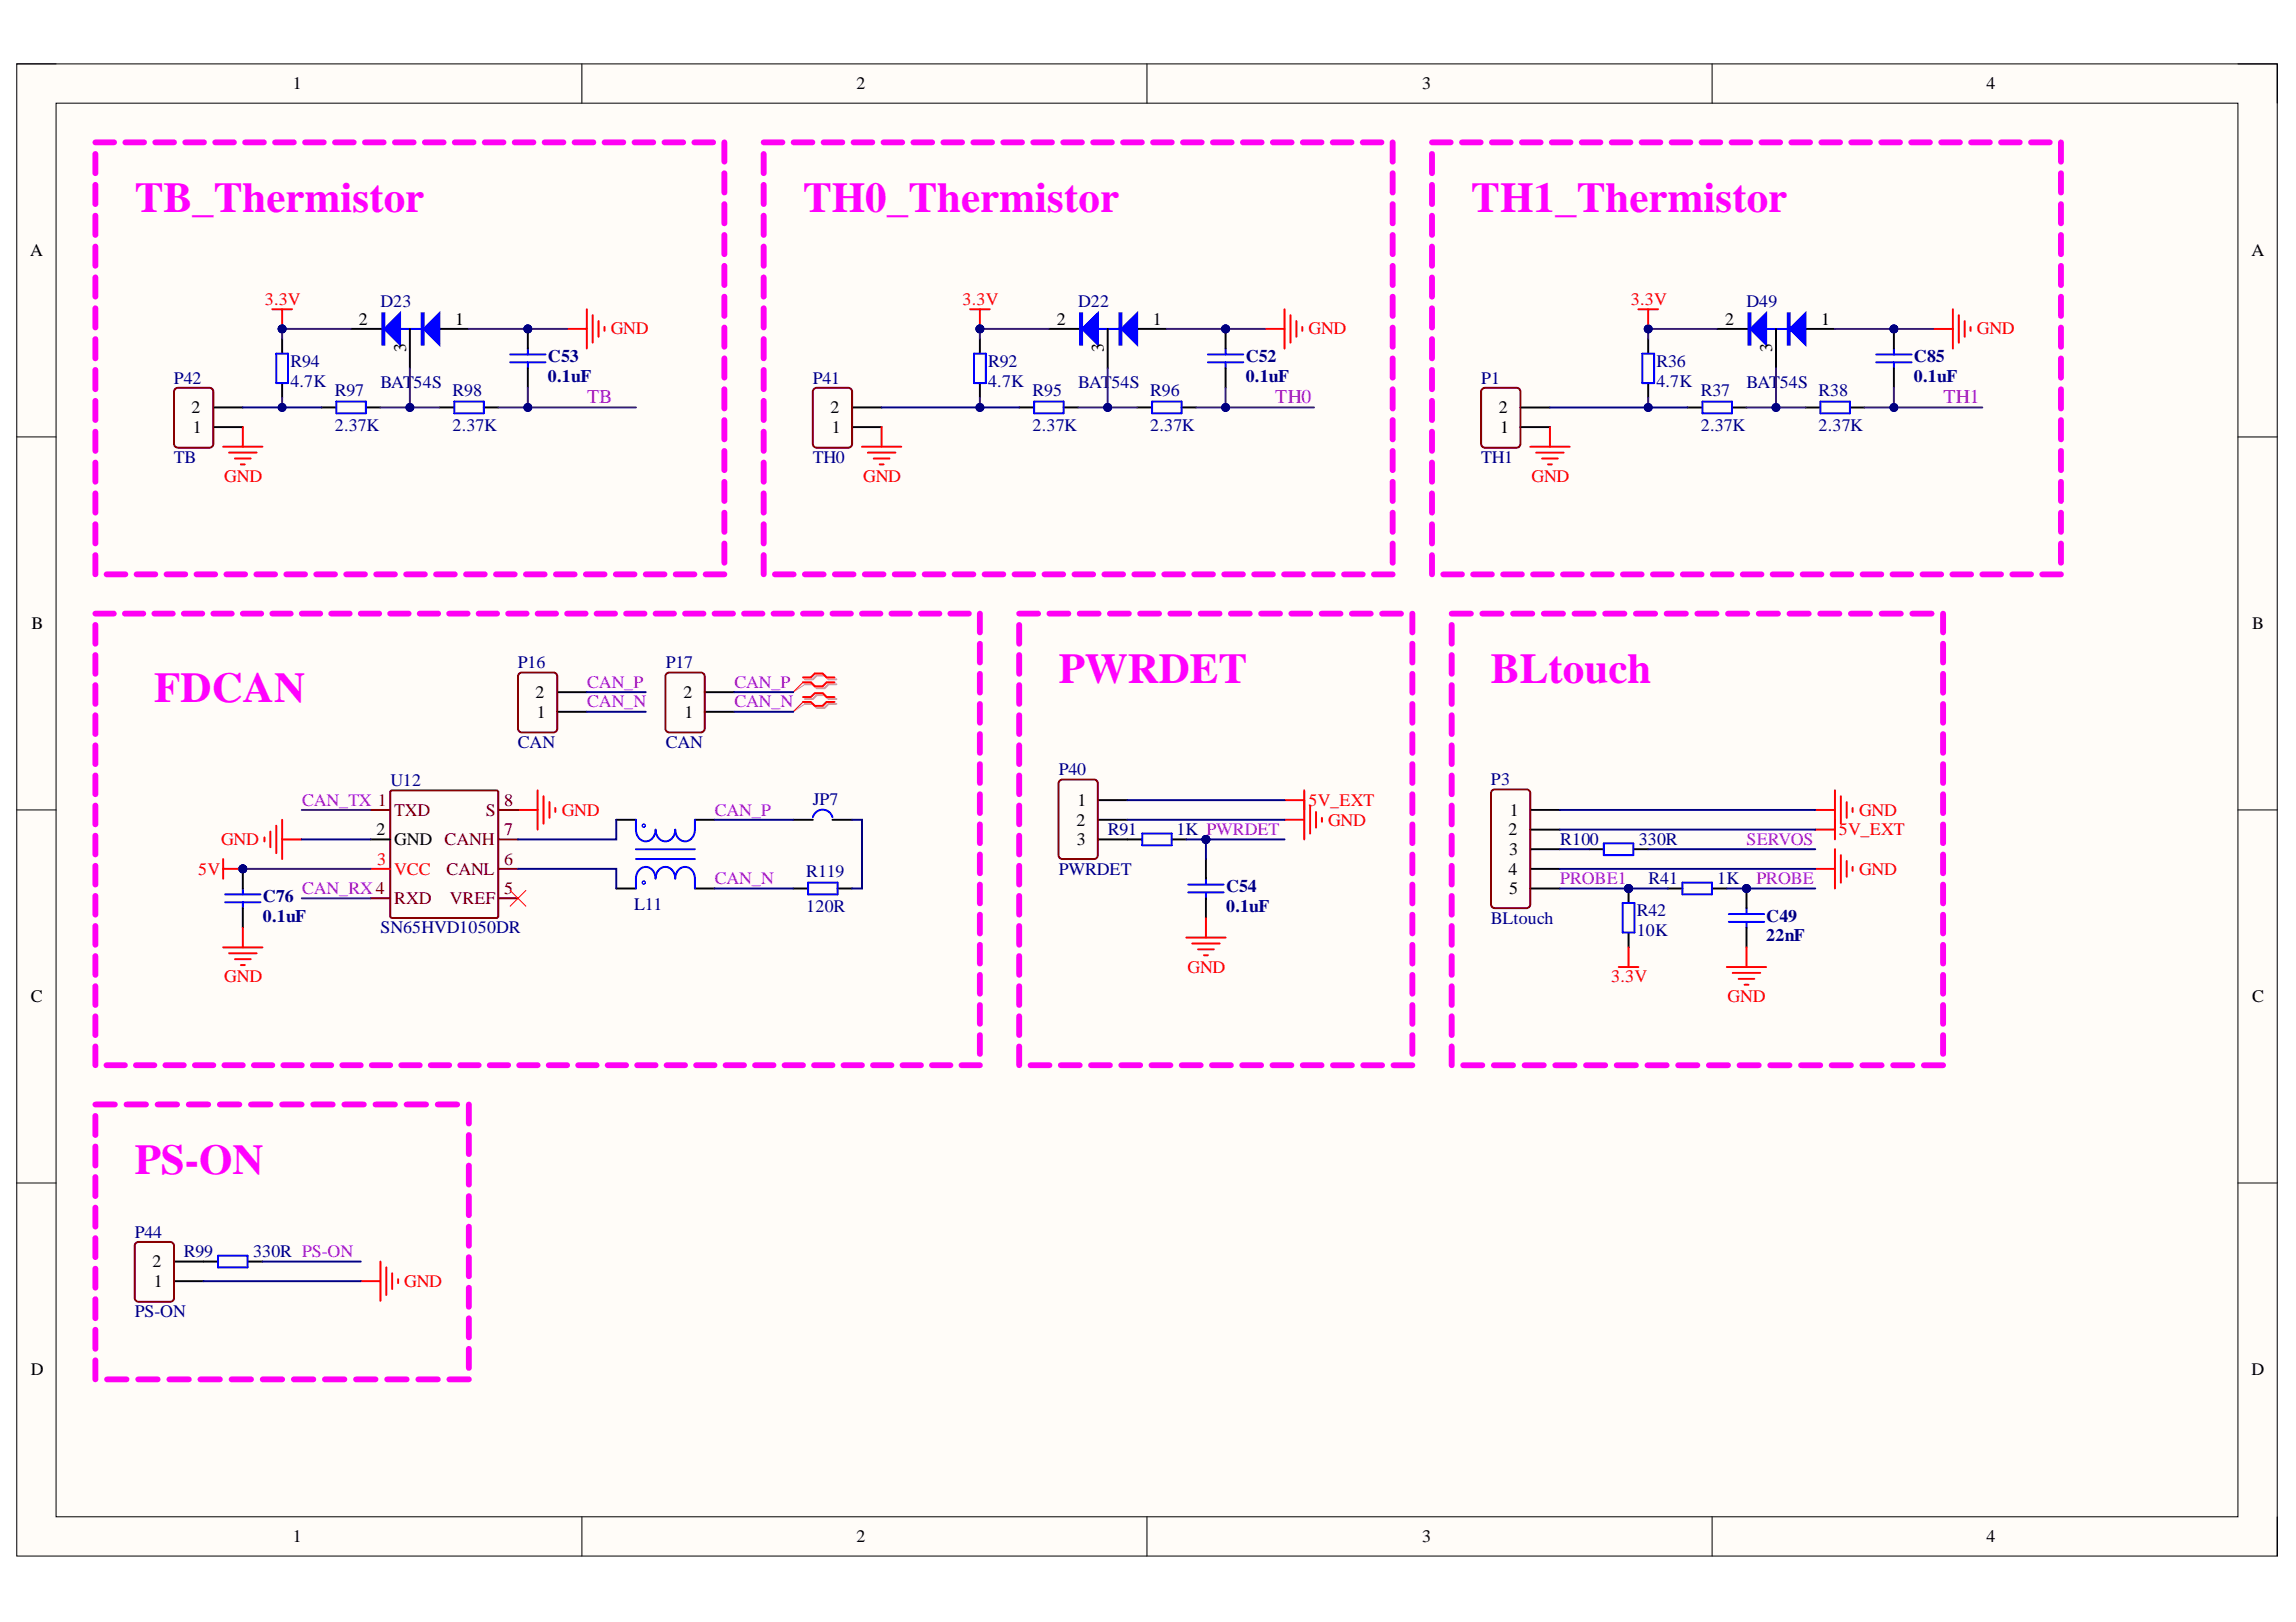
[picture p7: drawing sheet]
<svg xmlns="http://www.w3.org/2000/svg" width="297mm" height="210mm" viewBox="0 0 297 210" stroke-linecap="round" stroke-linejoin="round" font-family="sans-serif">
<defs><g id="words">
<g font-size="5.5" fill="#f0f">
<text x="17.4" y="27.4">TB_Thermistor</text>
<text x="103.9" y="27.4">TH0_Thermistor</text>
<text x="190.3" y="27.4">TH1_Thermistor</text>
<text x="137" y="88.3">PWRDET</text>
<text x="192.9" y="88.3">BLtouch</text>
<text x="20" y="90.9">FDCAN</text>
<text x="17.4" y="151.9">PS-ON</text>
</g>
<g font-size="2.5" fill="#90f">
<text x="76" y="52.2">TB</text>
<text x="165" y="52.2">TH0</text>
<text x="251.4" y="52.2">TH1</text>
</g>
<g font-size="2.3">
<text x="37.9" y="11.6">1</text>
<text x="110.8" y="11.6">2</text>
<text x="184" y="11.6">3</text>
<text x="257" y="11.6">4</text>
<text x="3.9" y="33.1">A</text>
<text x="291.3" y="33.1">A</text>
<text x="46.4" y="42">2</text>
<text x="52.5" y="45.6" transform="rotate(-90 52.5 45.6)">3</text>
<text x="58.9" y="42">1</text>
<text x="136.7" y="42">2</text>
<text x="142.8" y="45.6" transform="rotate(-90 142.8 45.6)">3</text>
<text x="149.1" y="42">1</text>
<text x="223.2" y="42">2</text>
<text x="229.3" y="45.6" transform="rotate(-90 229.3 45.6)">3</text>
<text x="235.6" y="42">1</text>
<text x="24.8" y="53.5">2</text>
<text x="107.4" y="53.5">2</text>
<text x="193.9" y="53.5">2</text>
<text x="25" y="56">1</text>
<text x="107.6" y="56">1</text>
<text x="194.1" y="56">1</text>
<text x="4.1" y="81.4">B</text>
<text x="291.4" y="81.4">B</text>
<text x="69.3" y="90.3">2</text>
<text x="69.5" y="92.9">1</text>
<text x="88.4" y="90.3">2</text>
<text x="88.6" y="92.9">1</text>
<text x="139.2" y="106.8">2</text>
<text x="139.4" y="104.3">1</text>
<text x="195.3" y="105.6">1</text>
<text x="48.7" y="108.1">2</text>
<text x="51" y="109.4">GND CANH</text>
<text x="139.3" y="109.4">3</text>
<text x="195.2" y="108.1">2</text>
<text x="195.2" y="113.2">4</text>
<text x="195.3" y="110.6">3</text>
<text x="195.3" y="115.7">5</text>
<text x="4" y="129.7">C</text>
<text x="291.4" y="129.7">C</text>
<text x="19.7" y="164">2</text>
<text x="19.9" y="166.5">1</text>
<text x="4" y="177.9">D</text>
<text x="291.3" y="177.9">D</text>
<text x="37.9" y="199.6">1</text>
<text x="110.8" y="199.6">2</text>
<text x="184" y="199.6">3</text>
<text x="257" y="199.6">4</text>
</g>
<g font-size="2.3" fill="#f00">
<text x="34.3" y="39.5">3.3V</text>
<text x="124.5" y="39.5">3.3V</text>
<text x="211" y="39.5">3.3V</text>
<text x="79" y="43.3">GND</text>
<text x="169.3" y="43.3">GND</text>
<text x="255.7" y="43.3">GND</text>
<text x="29" y="62.4">GND</text>
<text x="111.7" y="62.4">GND</text>
<text x="198.1" y="62.4">GND</text>
<text x="72.7" y="105.6">GND</text>
<text x="169.3" y="104.3">5V_EXT</text>
<text x="171.8" y="106.8">GND</text>
<text x="240.5" y="105.6">GND</text>
<text x="25.6" y="113.2">5V</text>
<text x="28.6" y="109.4">GND</text>
<text x="48.8" y="111.9">3</text>
<text x="51" y="113.2">VCC</text>
<text x="237.9" y="108.1">5V_EXT</text>
<text x="240.5" y="113.2">GND</text>
<text x="153.6" y="125.9">GND</text>
<text x="29" y="127.1">GND</text>
<text x="208.4" y="127.1">3.3V</text>
<text x="223.5" y="129.7">GND</text>
<text x="52.3" y="166.5">GND</text>
</g>
<g font-size="2.3" fill="#000080">
<text x="49.2" y="39.7">D23</text>
<text x="139.5" y="39.7">D22</text>
<text x="226" y="39.7">D49</text>
<text x="37.6" y="47.5">R94</text>
<text x="70.9" y="46.8">C53</text>
<text x="127.8" y="47.5">R92</text>
<text x="161.2" y="46.8">C52</text>
<text x="214.3" y="47.5">R36</text>
<text x="247.6" y="46.8">C85</text>
<text x="22.5" y="49.7">P42</text>
<text x="37.6" y="50">4.7K</text>
<text x="43.3" y="51.2">R97</text>
<text x="49.2" y="50.2">BAT</text>
<text x="53.5" y="50.2">54S</text>
<text x="58.5" y="51.2">R98</text>
<text x="70.9" y="49.4">0.1uF</text>
<text x="105.2" y="49.7">P41</text>
<text x="127.8" y="50">4.7K</text>
<text x="133.6" y="51.2">R95</text>
<text x="139.5" y="50.2">BAT</text>
<text x="143.8" y="50.2">54S</text>
<text x="148.8" y="51.2">R96</text>
<text x="161.2" y="49.4">0.1uF</text>
<text x="191.6" y="49.7">P1</text>
<text x="214.3" y="50">4.7K</text>
<text x="220" y="51.2">R37</text>
<text x="226" y="50.2">BAT</text>
<text x="230.2" y="50.2">54S</text>
<text x="235.3" y="51.2">R38</text>
<text x="247.6" y="49.4">0.1uF</text>
<text x="22.5" y="59.9">TB</text>
<text x="43.3" y="55.8">2.37K</text>
<text x="58.5" y="55.8">2.37K</text>
<text x="105.2" y="59.9">TH0</text>
<text x="133.6" y="55.8">2.37K</text>
<text x="148.8" y="55.8">2.37K</text>
<text x="191.6" y="59.9">TH1</text>
<text x="220" y="55.8">2.37K</text>
<text x="235.3" y="55.8">2.37K</text>
<text x="67" y="86.5">P16</text>
<text x="86.1" y="86.5">P17</text>
<text x="50.5" y="101.8">U12</text>
<text x="67" y="96.8">CAN</text>
<text x="86.1" y="96.8">CAN</text>
<text x="137" y="100.3">P40</text>
<text x="192.9" y="101.6">P3</text>
<text x="105.2" y="104.2">JP7</text>
<text x="104.3" y="113.4">R119</text>
<text x="137" y="113.2">PWRDET</text>
<text x="143.3" y="108.1">R91</text>
<text x="152.2" y="108.1">1K PWRDET</text>
<text x="201.9" y="109.4">R100</text>
<text x="212" y="109.4">330R</text>
<text x="34" y="116.7">C76</text>
<text x="34" y="119.3">0.1uF</text>
<text x="82.1" y="117.7">L11</text>
<text x="104.3" y="118">120R</text>
<text x="158.6" y="115.5">C54</text>
<text x="158.6" y="118">0.1uF</text>
<text x="192.9" y="119.5">BLtouch</text>
<text x="211.7" y="118.6">R42</text>
<text x="213.3" y="114.5">R41</text>
<text x="222.2" y="114.5">1K</text>
<text x="228.5" y="119.3">C49</text>
<text x="49.2" y="120.8">SN65HVD1050DR</text>
<text x="211.7" y="121.1">10K</text>
<text x="228.5" y="121.8">22nF</text>
<text x="17.4" y="160.2">P44</text>
<text x="23.8" y="162.7">R99</text>
<text x="32.7" y="162.7">330R PS-ON</text>
<text x="17.4" y="170.5">PS-ON</text>
</g>
<g font-size="2.3" fill="#90f">
<text x="76" y="89">CAN_P</text>
<text x="95" y="89">CAN_P</text>
<text x="76" y="91.5">CAN_N</text>
<text x="95" y="91.5">CAN_N</text>
<text x="39.1" y="104.3">CAN_TX 1</text>
<text x="92.5" y="105.6">CAN_P</text>
<text x="226" y="109.4">SERVOS</text>
<text x="39.1" y="115.7">CAN_RX4</text>
<text x="92.5" y="114.5">CAN_N</text>
<text x="201.9" y="114.5">PROBE1</text>
<text x="227.2" y="114.5">PROBE</text>
</g>
<g font-size="2.3" fill="#800">
<text x="51" y="105.6">TXD</text>
<text x="62.9" y="105.6">S</text>
<text x="65.2" y="104.3">8</text>
<text x="57.8" y="113.2">CANL</text>
<text x="65.2" y="111.9">6</text>
<text x="65.2" y="108.1">7</text>
<text x="51" y="117">RXD</text>
<text x="58.2" y="117">VREF</text>
<text x="65.2" y="115.7">5</text>
</g>
</g></defs>
<path d="M2.2 8.3h292.4v193.1h-292.4z" fill-rule="evenodd" fill="#fffcf8"/>
<path d="M2.2 8.3h292.4v193.1h-292.4z" fill="none" stroke="#000" stroke-width=".13"/>
<path d="M7.3 13.4h282.2v182.9h-282.2z" fill-rule="evenodd" fill="#fffcf8"/>
<g fill="none" stroke="#000" stroke-width=".13">
<path d="M2.2 8.3h5.1M7.3 13.4h282.2v182.9h-282.2zM75.3 8.3v5M148.4 8.3v5M221.5 8.3v5.1M289.5 8.3h5.1v5.1M2.2 56.5h5.1M289.5 56.5h5.1M2.2 104.8h5.1M289.5 104.8h5.1M2.2 153.1h5.1M289.5 153.1h5.1"/>
<path d="M75.3 196.3v5.1M148.4 196.3v5.1M221.5 196.3v5.1M294.6 196.3v5.1"/>
</g>
<path d="M22.5 165.8h3.8M22.5 163.3h3.8" fill="none" stroke="#000" stroke-width=".25"/>
<path d="M17.5 161l.2-.2 .2-.1h4.1l.3 .1 .1 .2 .1 .2v6.8l-.1 .2-.1 .2-.3 .1h-4.1l-.2-.1-.2-.2-.1-.2v-6.8z" fill="none" stroke="#800" stroke-width=".25"/>
<path d="M35.2 40h2.6M36.5 40v2.6M46.7 165.8h2.5M49.2 163.3v5M50 164v3.6M50.7 164.8v2M51.5 165.5v.6" fill="none" stroke="#f00" stroke-width=".25"/>
<g fill="none" stroke="#ff00f4" stroke-width=".76">
<path d="M12.3 19.9v2.5M12.3 18.4h2.5M16.2 18.4h2.4M20.1 18.4h2.4M24 18.4h2.4M27.8 18.4h2.5M31.7 18.4h2.4M35.6 18.4h2.4M39.5 18.4h2.4M43.3 18.4h2.5M47.2 18.4h2.4M51.1 18.4h2.4"/>
<path d="M55 18.4h2.4M58.8 18.4h2.5M62.7 18.4h2.4M66.6 18.4h2.4M70.5 18.4h2.4M74.3 18.4h2.5M78.2 18.4h2.4M82.1 18.4h2.4M86 18.4h2.4M89.8 18.4h2.5M93.7 18.4v2.5M12.3 23.9v2.5"/>
<path d="M12.3 27.9v2.5M12.3 31.9v2.5M12.3 35.9v2.5M12.3 39.9v2.5M93.7 22.4v2.5M93.7 26.4v2.5M93.7 30.4v2.5M93.7 34.4v2.5M93.7 38.4v2.5M12.3 43.9v2.5M12.3 47.9v2.5M12.3 51.9v2.5"/>
<path d="M12.3 55.9v2.5M12.3 59.9v2.4M93.7 42.4v2.5M93.7 46.4v2.5M93.7 50.4v2.5M93.7 54.4v2.5M93.7 58.4v2.4M12.3 63.8v2.5M12.3 67.8v2.5M12.3 71.8v2.5M13.8 74.3h2.4M17.7 74.3h2.4"/>
<path d="M21.5 74.3h2.5M25.4 74.3h2.4M29.3 74.3h2.4M33.2 74.3h2.4M37 74.3h2.5M40.9 74.3h2.4M44.8 74.3h2.4M48.7 74.3h2.4M52.5 74.3h2.5M56.4 74.3h2.4M60.3 74.3h2.4M64.2 74.3h2.4"/>
<path d="M68 74.3h2.5M71.9 74.3h2.4M75.8 74.3h2.4M79.7 74.3h2.4M83.5 74.3h2.5M87.4 74.3h2.4M91.3 74.3h2.4M93.7 62.3v2.5M93.7 66.3v2.5M93.7 70.3v2.5M12.3 142.9h2.6M12.3 144.4v2.5"/>
<path d="M12.3 148.4v2.4M12.3 152.3v2.5M12.3 156.3v2.4M16.4 142.9h2.5M20.4 142.9h2.5M24.4 142.9h2.5M28.4 142.9h2.6M32.5 142.9h2.5M36.5 142.9h2.5M40.5 142.9h2.5M44.6 142.9h2.5M48.6 142.9h2.5"/>
<path d="M52.6 142.9h2.5M56.6 142.9h2.5M60.7 142.9v2.5M60.7 146.9v2.5M60.7 150.8v2.5M60.7 154.8v2.5M60.7 158.7v2.5M12.3 160.2v2.5M12.3 164.2v2.4M12.3 168.1v2.5M12.3 172.1v2.5M12.3 176v2.5"/>
<path d="M13.9 178.5h2.5M17.9 178.5h2.5M21.9 178.5h2.5M25.9 178.5h2.5M30 178.5h2.5M34 178.5h2.5M38 178.5h2.5M42 178.5h2.6M46.1 178.5h2.5M50.1 178.5h2.5M54.1 178.5h2.5M58.1 178.5h2.6"/>
<path d="M60.7 162.7v2.5M60.7 166.6v2.5M60.7 170.6v2.5M60.7 174.6v2.4"/>
</g>
<circle cx="36.5" cy="42.6" r=".51" fill="#000080"/>
<circle cx="36.5" cy="42.6" r=".51" fill="none" stroke="#000080" stroke-width=".13"/>
<path d="M36.5 43.8v1.9M36.5 49.6v1.9M41.6 52.7h1.9M45.4 42.6h4.1M47.3 52.7h1.9M56.8 52.7h1.9M62.6 52.7h1.9" fill="none" stroke="#000" stroke-width=".25"/>
<path d="M35.7 45.8h1.6v3.8h-1.6zM43.5 52h3.8v1.5h-3.8zM58.8 52h3.8v1.5h-3.8z" fill="none" stroke="#00f" stroke-width=".25"/>
<path d="M49.7 42.6l2.1-2.1v4.1z" fill="#00f"/>
<path d="M49.5 40.5h.2v4.1h-.2zM49.6 40.5v4.1M49.7 42.6l2.1-2.1v4.1z" fill="none" stroke="#00f" stroke-width=".25"/>
<path d="M56.8 42.6h3.9" fill="none" stroke="#000" stroke-width=".25"/>
<path d="M54.8 42.6l2-2.1v4.1z" fill="#00f"/>
<path d="M51.8 42.6h2.8M54.6 40.5h.2v4.1h-.2zM54.7 40.5v4.1M54.8 42.6l2-2.1v4.1z" fill="none" stroke="#00f" stroke-width=".25"/>
<path d="M53 42.6v5" fill="none" stroke="#000" stroke-width=".25"/>
<circle cx="68.3" cy="42.6" r=".51" fill="#000080"/>
<circle cx="68.3" cy="42.6" r=".51" fill="none" stroke="#000080" stroke-width=".13"/>
<path d="M66 45.9h4.6M66 46.9h4.6M68.3 45.1v.8M68.3 46.9v.7" fill="none" stroke="#00f" stroke-width=".25"/>
<path d="M68.3 42.6v2.5M68.3 47.6v2.6" fill="none" stroke="#000" stroke-width=".25"/>
<circle cx="68.3" cy="42.6" r=".51" fill="#000080"/>
<circle cx="68.3" cy="42.6" r=".51" fill="none" stroke="#000080" stroke-width=".13"/>
<path d="M73.4 42.6h2.5M75.9 40v5.1M76.7 40.8v3.5M77.4 41.5v2.1M78.2 42.3v.5M125.5 40h2.5M126.8 40v2.6" fill="none" stroke="#f00" stroke-width=".25"/>
<g fill="none" stroke="#ff00f4" stroke-width=".76">
<path d="M98.8 18.4h2.4M98.8 19.9v2.5M102.7 18.4h2.4M106.6 18.4h2.4M110.4 18.4h2.4M114.3 18.4h2.4M118.2 18.4h2.4M122 18.4h2.5M125.9 18.4h2.4M129.8 18.4h2.4M133.7 18.4h2.4M137.6 18.4h2.4"/>
<path d="M141.4 18.4h2.4M145.3 18.4h2.4M149.2 18.4h2.4M153 18.4h2.5M156.9 18.4h2.4M160.8 18.4h2.4M164.7 18.4h2.4M168.6 18.4h2.4M172.4 18.4h2.5M176.3 18.4h2.4M180.2 18.4v2.5M98.8 23.9v2.5"/>
<path d="M98.8 27.9v2.5M98.8 31.9v2.5M98.8 35.9v2.5M98.8 39.9v2.5M180.2 22.4v2.5M180.2 26.4v2.5M180.2 30.4v2.5M180.2 34.4v2.5M180.2 38.4v2.5M98.8 43.9v2.5M98.8 47.9v2.5M98.8 51.9v2.5"/>
<path d="M98.8 55.9v2.5M98.8 59.9v2.4M180.2 42.4v2.5M180.2 46.4v2.5M180.2 50.4v2.5M180.2 54.4v2.5M180.2 58.4v2.4M98.8 63.8v2.5M98.8 67.8v2.5M98.8 71.8v2.5M100.3 74.3h2.4M104.1 74.3h2.5"/>
<path d="M108 74.3h2.4M111.9 74.3h2.4M115.8 74.3h2.4M119.6 74.3h2.4M123.5 74.3h2.4M127.4 74.3h2.4M131.3 74.3h2.4M135.1 74.3h2.5M139 74.3h2.4M142.9 74.3h2.4M146.8 74.3h2.4M150.6 74.3h2.4"/>
<path d="M154.5 74.3h2.4M158.4 74.3h2.4M162.3 74.3h2.4M166.1 74.3h2.5M170 74.3h2.4M173.9 74.3h2.4M177.8 74.3h2.4M180.2 62.3v2.5M180.2 66.3v2.5M180.2 70.3v2.5"/>
</g>
<circle cx="126.8" cy="42.6" r=".51" fill="#000080"/>
<circle cx="126.8" cy="42.6" r=".51" fill="none" stroke="#000080" stroke-width=".13"/>
<path d="M126.8 43.8v1.9M126.8 49.6v1.9M131.9 52.7h1.8M135.7 42.6h4M137.6 52.7h1.9M147.1 52.7h1.9M152.9 52.7h1.8" fill="none" stroke="#000" stroke-width=".25"/>
<path d="M126 45.8h1.5v3.8h-1.5zM133.8 52h3.8v1.5h-3.8zM149.1 52h3.8v1.5h-3.8z" fill="none" stroke="#00f" stroke-width=".25"/>
<path d="M140 42.6l2-2.1v4.1z" fill="#00f"/>
<path d="M139.7 40.5h.3v4.1h-.3zM139.9 40.5v4.1M140 42.6l2-2.1v4.1z" fill="none" stroke="#00f" stroke-width=".25"/>
<path d="M147.1 42.6h3.8" fill="none" stroke="#000" stroke-width=".25"/>
<path d="M145.1 42.6l2-2.1v4.1z" fill="#00f"/>
<path d="M142 42.6h2.8M144.8 40.5h.3v4.1h-.3zM145 40.5v4.1M145.1 42.6l2-2.1v4.1z" fill="none" stroke="#00f" stroke-width=".25"/>
<path d="M143.3 42.6v5" fill="none" stroke="#000" stroke-width=".25"/>
<circle cx="158.6" cy="42.6" r=".51" fill="#000080"/>
<circle cx="158.6" cy="42.6" r=".51" fill="none" stroke="#000080" stroke-width=".13"/>
<path d="M156.3 45.9h4.5M156.3 46.9h4.5M158.6 45.1v.8M158.6 46.9v.7" fill="none" stroke="#00f" stroke-width=".25"/>
<path d="M158.6 42.6v2.5M158.6 47.6v2.6" fill="none" stroke="#000" stroke-width=".25"/>
<circle cx="158.6" cy="42.6" r=".51" fill="#000080"/>
<circle cx="158.6" cy="42.6" r=".51" fill="none" stroke="#000080" stroke-width=".13"/>
<g fill="none" stroke="#f00" stroke-width=".25">
<path d="M28.9 57.8h5.1M29.6 58.6h3.6M30.4 59.3h2M31.4 55.3v2.5M111.5 57.8h5.1M112.3 58.6h3.5M113 59.3h2.1M114.1 55.3v2.5M163.6 42.6h2.6M166.2 40v5.1M166.9 40.8v3.5M167.7 41.5v2.1"/>
<path d="M168.5 42.3v.5M31.2 60.1h.5M113.8 60.1h.5M156 118.8v2.5M166.2 103.5h2.5M166.2 106.1h2.5M168.7 102.3v6.3M169.5 104.3v3.6M170.3 105.1v2M171 105.8v.5M234.8 104.8h2.6M234.8 107.4h2.6"/>
<path d="M237.4 102.3v6.3M238.2 103v3.6M238.9 103.8v2M239.7 104.6v.5M153.5 121.3h5.1M154.2 122.1h3.6M155 122.9h2M155.8 123.6h.5"/>
</g>
<g fill="none" stroke="#000" stroke-width=".25">
<path d="M27.6 55.3h3.8M27.6 52.7h3.8M110.2 55.3h3.9M110.2 52.7h3.9M142 103.5h3.8M142 106.1h3.8M142 108.6h5.7M151.6 108.6h1.9M156 111.2v2.5M156 116.3v2.5M205.6 109.9h1.9M211.4 109.9h1.8"/>
<path d="M26.3 163.3h1.9M32.1 163.3h1.9"/>
</g>
<path d="M22.6 50.4l.2-.1 .2-.1h4.1l.2 .1 .2 .1 .1 .3v6.7l-.1 .3-.2 .2h-.2h-4.1h-.2l-.2-.2-.1-.3v-6.7zM105.2 50.4l.2-.1 .3-.1h4l.3 .1 .2 .1v.3v6.7v.3l-.2 .2h-.3h-4h-.3l-.2-.2v-.3v-6.7zM137 101.1l.2-.2h.3h4h.3l.2 .2v.3v9.3v.2l-.2 .2-.3 .1h-4l-.3-.1-.2-.2-.1-.2v-9.3z" fill="none" stroke="#800" stroke-width=".25"/>
<path d="M147.8 107.9h3.8v1.5h-3.8zM153.7 114.5h4.6M153.7 115.5h4.6M156 113.7v.8M156 115.5v.8M207.5 109.1h3.8v1.6h-3.8zM28.2 162.5h3.8v1.5h-3.8z" fill="none" stroke="#00f" stroke-width=".25"/>
<g fill="none" stroke="#ff00f4" stroke-width=".76">
<path d="M131.9 79.4h2.4M135.8 79.4h2.4M139.7 79.4h2.4M143.6 79.4h2.4M147.5 79.4h2.4M151.4 79.4h2.5M155.3 79.4h2.5M159.2 79.4h2.5M163.2 79.4h2.4M167.1 79.4h2.4M171 79.4h2.4M174.9 79.4h2.4"/>
<path d="M178.8 79.4h2.5M182.7 79.4v2.4M131.9 80.9v2.4M131.9 84.8v2.4M131.9 88.7v2.4M131.9 92.6v2.4M131.9 96.5v2.4M182.7 83.3v2.4M182.7 87.2v2.4M182.7 91.1v2.4M182.7 95v2.4M182.7 98.9v2.4"/>
<path d="M131.9 100.4v2.4M131.9 104.2v2.5M131.9 108.1v2.5M131.9 112v2.5M131.9 115.9v2.5M131.9 119.8v2.5M182.7 102.8v2.4M182.7 106.7v2.4M182.7 110.6v2.4M182.7 114.5v2.4M182.7 118.4v2.4M131.9 123.7v2.5"/>
<path d="M131.9 127.6v2.5M131.9 131.5v2.5M131.9 135.4v2.5M133.3 137.9h2.5M137.2 137.9h2.5M141.2 137.9h2.4M145.1 137.9h2.4M149 137.9h2.4M152.9 137.9h2.4M156.8 137.9h2.4M160.7 137.9h2.5M164.6 137.9h2.5"/>
<path d="M168.5 137.9h2.5M172.5 137.9h2.4M176.4 137.9h2.4M180.3 137.9h2.4M182.7 122.3v2.4M182.7 126.2v2.4M182.7 130.1v2.4M182.7 134v2.4"/>
</g>
<circle cx="156" cy="108.6" r=".51" fill="#000080"/>
<circle cx="156" cy="108.6" r=".51" fill="none" stroke="#000080" stroke-width=".13"/>
<g fill="none" stroke="#ff00f4" stroke-width=".76">
<path d="M12.3 79.4h2.4M16.2 79.4h2.3M20 79.4h2.4M23.8 79.4h2.4M27.6 79.4h2.4M31.4 79.4h2.4M35.2 79.4h2.4M39 79.4h2.4M42.9 79.4h2.3M46.7 79.4h2.4M50.5 79.4h2.4M54.3 79.4h2.4"/>
<path d="M58.1 79.4h2.4M61.9 79.4h2.4M65.7 79.4h2.4M69.6 79.4h2.3M73.4 79.4h2.4M77.2 79.4h2.4M81 79.4h2.4M84.8 79.4h2.4M88.6 79.4h2.4M92.4 79.4h2.4M96.3 79.4h2.3M100.1 79.4h2.4"/>
<path d="M103.9 79.4h2.4M107.7 79.4h2.4M111.5 79.4h2.4M115.3 79.4h2.4M119.1 79.4h2.4M123 79.4h2.3M126.8 79.4v2.4M12.3 80.9v2.4M12.3 84.8v2.4M12.3 88.7v2.4M12.3 92.6v2.4M12.3 96.5v2.4"/>
<path d="M126.8 83.3v2.4M126.8 87.2v2.4M126.8 91.1v2.4M126.8 95v2.4M126.8 98.9v2.4M12.3 100.4v2.4M12.3 104.2v2.5M12.3 108.1v2.5M12.3 112v2.5M12.3 115.9v2.5M12.3 119.8v2.5M126.8 102.8v2.4"/>
<path d="M126.8 106.7v2.4M126.8 110.6v2.4M126.8 114.5v2.4M126.8 118.4v2.4M12.3 123.7v2.5M12.3 127.6v2.5M12.3 131.5v2.5M12.3 135.4v2.5M13.8 137.9h2.4M17.6 137.9h2.4M21.4 137.9h2.4M25.2 137.9h2.4"/>
<path d="M29 137.9h2.4M32.8 137.9h2.4M36.7 137.9h2.3M40.5 137.9h2.4M44.3 137.9h2.4M48.1 137.9h2.4M51.9 137.9h2.4M55.7 137.9h2.4M59.5 137.9h2.4M63.4 137.9h2.3M67.2 137.9h2.4M71 137.9h2.4"/>
<path d="M74.8 137.9h2.4M78.6 137.9h2.4M82.4 137.9h2.4M86.2 137.9h2.4M90.1 137.9h2.3M93.9 137.9h2.4M97.7 137.9h2.4M101.5 137.9h2.4M105.3 137.9h2.4M109.1 137.9h2.4M112.9 137.9h2.4M116.8 137.9h2.3"/>
<path d="M120.6 137.9h2.4M124.4 137.9h2.4M126.8 122.3v2.4M126.8 126.2v2.4M126.8 130.1v2.4M126.8 134v2.4"/>
</g>
<circle cx="31.4" cy="112.4" r=".51" fill="#000080"/>
<circle cx="31.4" cy="112.4" r=".51" fill="none" stroke="#000080" stroke-width=".13"/>
<path d="M29.1 116.8h4.6M29.1 115.7h4.6M31.4 115v.7M31.4 116.8v.7" fill="none" stroke="#00f" stroke-width=".25"/>
<path d="M31.4 112.4v2.6" fill="none" stroke="#000" stroke-width=".25"/>
<circle cx="31.4" cy="112.4" r=".51" fill="#000080"/>
<circle cx="31.4" cy="112.4" r=".51" fill="none" stroke="#000080" stroke-width=".13"/>
<path d="M31.4 117.5v2.6" fill="none" stroke="#000" stroke-width=".25"/>
<path d="M28.9 111.2v2.5M28.9 112.4h2.5M28.9 122.6h5.1M29.6 123.4h3.6M30.4 124.1h2M31.2 124.9h.5M31.4 120.1v2.5" fill="none" stroke="#f00" stroke-width=".25"/>
<circle cx="31.4" cy="112.4" r=".51" fill="#000080"/>
<circle cx="31.4" cy="112.4" r=".51" fill="none" stroke="#000080" stroke-width=".13"/>
<g fill="none" stroke="#f00" stroke-width=".25">
<path d="M103.9 87.7h1l.5-.5h1l.5 .5h1.1M103.9 88.3h1l.5 .5h1l.5-.5h1.1M103.9 90.2h1l.5-.5h1l.5 .5h1.1M103.9 90.8h1l.5 .5h1l.5-.5h1.1M34.2 108.4v.5M35 107.6v2M35.7 106.8v3.6M36.5 106.1v5.1M36.5 108.6h2.5M47.9 112.4h2.6M67 104.8h2.6M69.6 102.3v5.1"/>
<path d="M70.3 103v3.6M71.1 103.8v2M71.8 104.6v.5"/>
</g>
<g fill="none" stroke="#000" stroke-width=".25">
<path d="M213.2 43.8v1.9M213.2 49.6v1.9M218.3 52.7h1.9M222.1 42.6h4.1M224.1 52.7h1.9M233.6 52.7h1.9M239.3 52.7h1.9M72.1 92.1h3.8M72.1 89.6h3.8M91.2 92.1h3.8M91.2 89.6h3.8M47.9 108.6h2.6"/>
<path d="M79.7 115h2.6M79.7 106.1h2.6M89.9 115h2.5M89.9 106.1h2.5M102.6 115h1.9M102.6 106.1h2.6M107.7 106.1h2.5M108.4 115h1.8"/>
</g>
<g fill="none" stroke="#00f" stroke-width=".25">
<path d="M212.5 45.8h1.5v3.8h-1.5zM220.3 52h3.8v1.5h-3.8zM235.5 52h3.8v1.5h-3.8zM82.3 113.7a1.28 1.28 0 0 1 .6-1.3 1.28 1.28 0 0 1 1.4 .1l.4 .7 .1 .5M82.3 106.1v1.3M82.3 113.7v1.3M82.3 111.2h7.6M82.3 109.9h7.6M84.8 113.7a1.28 1.28 0 0 1 .6-1.3 1.28 1.28 0 0 1 1.4 .1l.5 .7 .1 .5M84.8 107.4a1.29 1.29 0 0 1-.6 1.2 1.29 1.29 0 0 1-1.4 0l-.5-.7v-.5M87.4 113.7a1.28 1.28 0 0 1 .6-1.3 1.28 1.28 0 0 1 1.4 .1l.4 .7 .1 1.8M87.4 107.4a1.29 1.29 0 0 1-.6 1.2 1.29 1.29 0 0 1-1.4 0l-.5-.7-.1-.5"/>
<path d="M89.9 106.1v1.3a1.29 1.29 0 0 1-.6 1.2 1.29 1.29 0 0 1-1.4 0l-.5-.7v-.5M104.5 114.2h3.9v1.5h-3.9zM105.2 105.7a1.31 1.31 0 0 1 1.2-.9 1.31 1.31 0 0 1 1.3 .9"/>
</g>
<g fill="none" stroke="#00f" stroke-width=".13">
<circle cx="83.3" cy="106.9" r=".2"/>
<circle cx="83.3" cy="114.2" r=".2"/>
</g>
<path d="M67.1 87.3l.2-.2 .2-.1h4.1l.2 .1 .2 .2 .1 .2v6.8l-.1 .2-.2 .2-.2 .1h-4.1l-.2-.1-.2-.2-.1-.2v-6.8zM86.2 87.3l.1-.2 .3-.1h4.1l.2 .1 .2 .2 .1 .2v6.8l-.1 .2-.2 .2-.2 .1h-4.1l-.3-.1-.1-.2-.1-.2v-6.8zM47.9 104.8h2.6M47.9 116.3h2.6M50.6 102.4l.1-.1h13.5l.2 .1 .1 .1v16l-.1 .2-.2 .1h-13.5l-.1-.1-.1-.2v-16zM64.5 104.8h2.5M64.5 116.3h2.5M64.5 112.4h2.5M64.5 108.6h2.5" fill="none" stroke="#800" stroke-width=".25"/>
<path d="M103.9 88.3l-1.3 1.3M103.9 90.8l-1.3 1.3M66 115.2l2 2.1M68 115.2l-2 2.1" fill="none" stroke="#f00" stroke-width=".13"/>
<path d="M104.1 87.9h1.1l.5-.5h1l.5 .5h1M104.1 88.6h1.1l.5 .5h1l.5-.5h1M104.1 90.5h1.1l.5-.5h1l.5 .5h1M104.1 91.1h1.1l.5 .5h1l.5-.5h1" fill="none" stroke="#d0a19e" stroke-width=".25"/>
<path d="M104.1 88.6l-1.5 1M104.1 91.1l-1.5 1" fill="none" stroke="#d0a19e" stroke-width=".13"/>
<g fill="none" stroke="#ff00f4" stroke-width=".76">
<path d="M185.3 18.4h2.4M185.3 19.9v2.5M189.1 18.4h2.5M193 18.4h2.4M196.9 18.4h2.4M200.8 18.4h2.4M204.6 18.4h2.5M208.5 18.4h2.4M212.4 18.4h2.4M216.3 18.4h2.4M220.1 18.4h2.5M224 18.4h2.4"/>
<path d="M227.9 18.4h2.4M231.8 18.4h2.4M235.6 18.4h2.5M239.5 18.4h2.4M243.4 18.4h2.4M247.3 18.4h2.4M251.1 18.4h2.5M255 18.4h2.4M258.9 18.4h2.4M262.8 18.4h2.4M266.6 18.4v2.5M185.3 23.9v2.5"/>
<path d="M185.3 27.9v2.5M185.3 31.9v2.5M185.3 35.9v2.5M185.3 39.9v2.5M266.6 22.4v2.5M266.6 26.4v2.5M266.6 30.4v2.5M266.6 34.4v2.5M266.6 38.4v2.5M185.3 43.9v2.5M185.3 47.9v2.5M185.3 51.9v2.5"/>
<path d="M185.3 55.9v2.5M185.3 59.9v2.4M266.6 42.4v2.5M266.6 46.4v2.5M266.6 50.4v2.5M266.6 54.4v2.5M266.6 58.4v2.4M185.3 63.8v2.5M185.3 67.8v2.5M185.3 71.8v2.5M186.7 74.3h2.4M190.6 74.3h2.4"/>
<path d="M194.5 74.3h2.4M198.3 74.3h2.5M202.2 74.3h2.4M206.1 74.3h2.4M210 74.3h2.4M213.8 74.3h2.5M217.7 74.3h2.4M221.6 74.3h2.4M225.5 74.3h2.4M229.3 74.3h2.5M233.2 74.3h2.4M237.1 74.3h2.4"/>
<path d="M241 74.3h2.4M244.8 74.3h2.5M248.7 74.3h2.4M252.6 74.3h2.4M256.5 74.3h2.4M260.3 74.3h2.5M264.2 74.3h2.4M266.6 62.3v2.5M266.6 66.3v2.5M266.6 70.3v2.5"/>
</g>
<path d="M226.5 42.6l2-2.1v4.1z" fill="#00f"/>
<path d="M226.2 40.5h.3v4.1h-.3zM226.3 40.5v4.1M226.5 42.6l2-2.1v4.1z" fill="none" stroke="#00f" stroke-width=".25"/>
<path d="M233.6 42.6h3.8" fill="none" stroke="#000" stroke-width=".25"/>
<path d="M231.5 42.6l2.1-2.1v4.1z" fill="#00f"/>
<path d="M228.5 42.6h2.8M231.3 40.5h.2v4.1h-.2zM231.4 40.5v4.1M231.5 42.6l2.1-2.1v4.1z" fill="none" stroke="#00f" stroke-width=".25"/>
<path d="M229.8 42.6v5.1" fill="none" stroke="#000" stroke-width=".25"/>
<circle cx="245" cy="42.6" r=".51" fill="#000080"/>
<circle cx="245" cy="42.6" r=".51" fill="none" stroke="#000080" stroke-width=".13"/>
<path d="M242.7 45.9h4.6M242.7 46.9h4.6M245 45.1v.8M245 46.9v.8" fill="none" stroke="#00f" stroke-width=".25"/>
<path d="M245 42.6v2.5M245 47.7v2.5" fill="none" stroke="#000" stroke-width=".25"/>
<circle cx="245" cy="42.6" r=".51" fill="#000080"/>
<circle cx="245" cy="42.6" r=".51" fill="none" stroke="#000080" stroke-width=".13"/>
<path d="M198 57.8h5.1M198.7 58.6h3.6M199.5 59.3h2M200.5 55.3v2.5M250.1 42.6h2.6M252.7 40v5.1M253.4 40.8v3.5M254.2 41.6v2M254.9 42.3v.5M200.3 60.1h.5" fill="none" stroke="#f00" stroke-width=".25"/>
<path d="M196.7 55.3h3.8M196.7 52.7h3.8" fill="none" stroke="#000" stroke-width=".25"/>
<path d="M191.7 50.4l.2-.1 .2-.1h4.1l.3 .1 .1 .1 .1 .3v6.7l-.1 .3-.1 .2h-.3h-4.1h-.2l-.2-.2-.1-.3v-6.7z" fill="none" stroke="#800" stroke-width=".25"/>
<circle cx="210.7" cy="115" r=".51" fill="#000080"/>
<circle cx="210.7" cy="115" r=".51" fill="none" stroke="#000080" stroke-width=".13"/>
<path d="M210.7 115v1.9" fill="none" stroke="#000" stroke-width=".25"/>
<circle cx="210.7" cy="115" r=".51" fill="#000080"/>
<circle cx="210.7" cy="115" r=".51" fill="none" stroke="#000080" stroke-width=".13"/>
<path d="M215.8 115h1.9M221.5 115h1.9M210.7 120.7v1.9" fill="none" stroke="#000" stroke-width=".25"/>
<path d="M209.9 116.9h1.6v3.8h-1.6zM217.7 114.2h3.8v1.5h-3.8z" fill="none" stroke="#00f" stroke-width=".25"/>
<path d="M209.4 125.1h2.6M210.7 122.6v2.5" fill="none" stroke="#f00" stroke-width=".25"/>
<circle cx="225.9" cy="115" r=".51" fill="#000080"/>
<circle cx="225.9" cy="115" r=".51" fill="none" stroke="#000080" stroke-width=".13"/>
<path d="M223.7 118.3h4.5M223.7 119.3h4.5M226 117.5v.8M226 119.3v.8" fill="none" stroke="#00f" stroke-width=".25"/>
<path d="M226 115v2.5M226 120.1v2.5" fill="none" stroke="#000" stroke-width=".25"/>
<circle cx="225.9" cy="115" r=".51" fill="#000080"/>
<circle cx="225.9" cy="115" r=".51" fill="none" stroke="#000080" stroke-width=".13"/>
<path d="M234.8 112.4h2.6M237.4 109.9v5.1M238.2 110.7v3.5M238.9 111.4v2.1M239.7 112.2v.5M223.4 125.1h5.1M224.2 125.9h3.5M224.9 126.7h2.1M225.7 127.4h.5M226 122.6v2.5" fill="none" stroke="#f00" stroke-width=".25"/>
<path d="M198 104.8h3.8M198 107.4h3.8M198 109.9h3.8M198 112.4h3.8M198 115h3.8" fill="none" stroke="#000" stroke-width=".25"/>
<path d="M193 102.4l.1-.2h.3h4.1h.2l.2 .2 .1 .3v14.3l-.1 .3-.2 .2h-.2h-4.1h-.3l-.1-.2-.1-.3v-14.3z" fill="none" stroke="#800" stroke-width=".25"/>
<g fill="none" stroke="#ff00f4" stroke-width=".76">
<path d="M187.8 79.4h2.5M191.8 79.4h2.5M195.7 79.4h2.5M199.7 79.4h2.5M203.7 79.4h2.5M207.7 79.4h2.5M211.6 79.4h2.5M215.6 79.4h2.5M219.6 79.4h2.5M223.6 79.4h2.4M227.5 79.4h2.5M231.5 79.4h2.5"/>
<path d="M235.5 79.4h2.5M239.5 79.4h2.4M243.4 79.4h2.5M247.4 79.4h2.5M251.4 79.4v2.4M187.8 80.9v2.4M187.8 84.8v2.4M187.8 88.7v2.4M187.8 92.6v2.4M187.8 96.5v2.4M251.4 83.3v2.4M251.4 87.2v2.4"/>
<path d="M251.4 91.1v2.4M251.4 95v2.4M251.4 98.9v2.4M187.8 100.4v2.4M187.8 104.2v2.5M187.8 108.1v2.5M187.8 112v2.5M187.8 115.9v2.5M187.8 119.8v2.5M251.4 102.8v2.4M251.4 106.7v2.4M251.4 110.6v2.4"/>
<path d="M251.4 114.5v2.4M251.4 118.4v2.4M187.8 123.7v2.5M187.8 127.6v2.5M187.8 131.5v2.5M187.8 135.4v2.5M189.3 137.9h2.5M193.3 137.9h2.4M197.2 137.9h2.5M201.2 137.9h2.5M205.2 137.9h2.5M209.2 137.9h2.4"/>
<path d="M213.1 137.9h2.5M217.1 137.9h2.5M221.1 137.9h2.5M225.1 137.9h2.4M229 137.9h2.5M233 137.9h2.5M237 137.9h2.5M240.9 137.9h2.5M244.9 137.9h2.5M248.9 137.9h2.5M251.4 122.3v2.4M251.4 126.2v2.4"/>
<path d="M251.4 130.1v2.4M251.4 134v2.4"/>
</g>
<path d="M213.2 51.5v1.2" fill="none" stroke="#351c75" stroke-width=".25"/>
<circle cx="213.2" cy="52.7" r=".51" fill="#000080"/>
<circle cx="213.2" cy="52.7" r=".51" fill="none" stroke="#000080" stroke-width=".13"/>
<path d="M26.3 165.8h20.4" fill="none" stroke="#000080" stroke-width=".25"/>
<path d="M31.4 112.4h16.5" fill="none" stroke="#351c75" stroke-width=".25"/>
<circle cx="31.4" cy="112.4" r=".51" fill="#000080"/>
<circle cx="31.4" cy="112.4" r=".51" fill="none" stroke="#000080" stroke-width=".13"/>
<path d="M31.4 52.7h10.2" fill="none" stroke="#000080" stroke-width=".25"/>
<circle cx="36.5" cy="52.7" r=".51" fill="#000080"/>
<circle cx="36.5" cy="52.7" r=".51" fill="none" stroke="#000080" stroke-width=".13"/>
<path d="M34 163.3h12.7" fill="none" stroke="#000080" stroke-width=".25"/>
<path d="M36.5 42.6h8.9" fill="none" stroke="#351c75" stroke-width=".25"/>
<circle cx="36.5" cy="42.6" r=".51" fill="#000080"/>
<circle cx="36.5" cy="42.6" r=".51" fill="none" stroke="#000080" stroke-width=".13"/>
<path d="M53 47.6v5.1h-3.8M39 116.3h8.9M39 104.8h8.9" fill="none" stroke="#351c75" stroke-width=".25"/>
<path d="M39 108.6h8.9" fill="none" stroke="#000080" stroke-width=".25"/>
<circle cx="53" cy="52.7" r=".51" fill="#000080"/>
<circle cx="53" cy="52.7" r=".51" fill="none" stroke="#000080" stroke-width=".13"/>
<path d="M53 52.7h3.8" fill="none" stroke="#351c75" stroke-width=".25"/>
<circle cx="53" cy="52.7" r=".51" fill="#000080"/>
<circle cx="53" cy="52.7" r=".51" fill="none" stroke="#000080" stroke-width=".13"/>
<path d="M60.7 42.6h12.7" fill="none" stroke="#351c75" stroke-width=".25"/>
<circle cx="68.3" cy="42.6" r=".51" fill="#000080"/>
<circle cx="68.3" cy="42.6" r=".51" fill="none" stroke="#000080" stroke-width=".13"/>
<path d="M68.3 50.2v2.5h-3.8" fill="none" stroke="#351c75" stroke-width=".25"/>
<circle cx="68.3" cy="52.7" r=".51" fill="#000080"/>
<circle cx="68.3" cy="52.7" r=".51" fill="none" stroke="#000080" stroke-width=".13"/>
<path d="M67 112.4h12.7v2.6M79.7 106.1v2.5h-12.7" fill="none" stroke="#000080" stroke-width=".25"/>
<path d="M68.3 52.7h14" fill="none" stroke="#351c75" stroke-width=".25"/>
<circle cx="68.3" cy="52.7" r=".51" fill="#000080"/>
<circle cx="68.3" cy="52.7" r=".51" fill="none" stroke="#000080" stroke-width=".13"/>
<path d="M75.9 92.1h7.6M75.9 89.6h7.6M95 92.1h7.6M95 89.6h7.6M92.4 115h10.2M92.4 106.1h10.2M110.2 106.1h1.3v8.9h-1.3" fill="none" stroke="#000080" stroke-width=".25"/>
<path d="M126.8 42.6h8.9" fill="none" stroke="#351c75" stroke-width=".25"/>
<circle cx="126.8" cy="42.6" r=".51" fill="#000080"/>
<circle cx="126.8" cy="42.6" r=".51" fill="none" stroke="#000080" stroke-width=".13"/>
<path d="M143.3 47.6v5.1h-3.8" fill="none" stroke="#351c75" stroke-width=".25"/>
<circle cx="143.3" cy="52.7" r=".51" fill="#000080"/>
<circle cx="143.3" cy="52.7" r=".51" fill="none" stroke="#000080" stroke-width=".13"/>
<path d="M143.3 52.7h3.8" fill="none" stroke="#351c75" stroke-width=".25"/>
<circle cx="143.3" cy="52.7" r=".51" fill="#000080"/>
<circle cx="143.3" cy="52.7" r=".51" fill="none" stroke="#000080" stroke-width=".13"/>
<path d="M145.8 106.1h20.4M145.8 103.5h20.4" fill="none" stroke="#000080" stroke-width=".25"/>
<path d="M150.9 42.6h12.7" fill="none" stroke="#351c75" stroke-width=".25"/>
<circle cx="158.6" cy="42.6" r=".51" fill="#000080"/>
<circle cx="158.6" cy="42.6" r=".51" fill="none" stroke="#000080" stroke-width=".13"/>
<path d="M153.5 108.6h2.5" fill="none" stroke="#000080" stroke-width=".25"/>
<circle cx="156" cy="108.6" r=".51" fill="#000080"/>
<circle cx="156" cy="108.6" r=".51" fill="none" stroke="#000080" stroke-width=".13"/>
<path d="M158.6 50.2v2.5h-3.9" fill="none" stroke="#351c75" stroke-width=".25"/>
<circle cx="158.6" cy="52.7" r=".51" fill="#000080"/>
<circle cx="158.6" cy="52.7" r=".51" fill="none" stroke="#000080" stroke-width=".13"/>
<path d="M156 108.6h10.2" fill="none" stroke="#000080" stroke-width=".25"/>
<circle cx="156" cy="108.6" r=".51" fill="#000080"/>
<circle cx="156" cy="108.6" r=".51" fill="none" stroke="#000080" stroke-width=".13"/>
<path d="M158.6 52.7h11.4" fill="none" stroke="#351c75" stroke-width=".25"/>
<circle cx="158.6" cy="52.7" r=".51" fill="#000080"/>
<circle cx="158.6" cy="52.7" r=".51" fill="none" stroke="#000080" stroke-width=".13"/>
<path d="M201.8 115h8.9" fill="none" stroke="#000080" stroke-width=".25"/>
<circle cx="210.7" cy="115" r=".51" fill="#000080"/>
<circle cx="210.7" cy="115" r=".51" fill="none" stroke="#000080" stroke-width=".13"/>
<path d="M201.8 112.4h33M201.8 109.9h3.8M201.8 107.4h33M201.8 104.8h33M210.7 115h5.1" fill="none" stroke="#000080" stroke-width=".25"/>
<circle cx="210.7" cy="115" r=".51" fill="#000080"/>
<circle cx="210.7" cy="115" r=".51" fill="none" stroke="#000080" stroke-width=".13"/>
<path d="M213.2 109.9h21.6M223.4 115h11.4" fill="none" stroke="#000080" stroke-width=".25"/>
<circle cx="225.9" cy="115" r=".51" fill="#000080"/>
<circle cx="225.9" cy="115" r=".51" fill="none" stroke="#000080" stroke-width=".13"/>
<path d="M229.8 47.7v5h-3.8" fill="none" stroke="#351c75" stroke-width=".25"/>
<circle cx="229.8" cy="52.7" r=".51" fill="#000080"/>
<circle cx="229.8" cy="52.7" r=".51" fill="none" stroke="#000080" stroke-width=".13"/>
<path d="M229.8 52.7h3.8" fill="none" stroke="#351c75" stroke-width=".25"/>
<circle cx="229.8" cy="52.7" r=".51" fill="#000080"/>
<circle cx="229.8" cy="52.7" r=".51" fill="none" stroke="#000080" stroke-width=".13"/>
<path d="M237.4 42.6h12.7" fill="none" stroke="#351c75" stroke-width=".25"/>
<circle cx="245" cy="42.6" r=".51" fill="#000080"/>
<circle cx="245" cy="42.6" r=".51" fill="none" stroke="#000080" stroke-width=".13"/>
<path d="M245 50.2v2.5h-3.8" fill="none" stroke="#351c75" stroke-width=".25"/>
<circle cx="245" cy="52.7" r=".51" fill="#000080"/>
<circle cx="245" cy="52.7" r=".51" fill="none" stroke="#000080" stroke-width=".13"/>
<path d="M245 52.7h11.5" fill="none" stroke="#351c75" stroke-width=".25"/>
<circle cx="245" cy="52.7" r=".51" fill="#000080"/>
<circle cx="245" cy="52.7" r=".51" fill="none" stroke="#000080" stroke-width=".13"/>
<path d="M36.5 51.5v1.2" fill="none" stroke="#351c75" stroke-width=".25"/>
<circle cx="36.5" cy="52.7" r=".51" fill="#000080"/>
<circle cx="36.5" cy="52.7" r=".51" fill="none" stroke="#000080" stroke-width=".13"/>
<path d="M36.5 42.6v1.2" fill="none" stroke="#351c75" stroke-width=".25"/>
<circle cx="36.5" cy="42.6" r=".51" fill="#000080"/>
<circle cx="36.5" cy="42.6" r=".51" fill="none" stroke="#000080" stroke-width=".13"/>
<path d="M126.8 51.5v1.2" fill="none" stroke="#351c75" stroke-width=".25"/>
<circle cx="126.8" cy="52.7" r=".51" fill="#000080"/>
<circle cx="126.8" cy="52.7" r=".51" fill="none" stroke="#000080" stroke-width=".13"/>
<path d="M126.8 42.6v1.2" fill="none" stroke="#351c75" stroke-width=".25"/>
<circle cx="126.8" cy="42.6" r=".51" fill="#000080"/>
<circle cx="126.8" cy="42.6" r=".51" fill="none" stroke="#000080" stroke-width=".13"/>
<path d="M156 108.6v2.6" fill="none" stroke="#000080" stroke-width=".25"/>
<circle cx="156" cy="108.6" r=".51" fill="#000080"/>
<circle cx="156" cy="108.6" r=".51" fill="none" stroke="#000080" stroke-width=".13"/>
<path d="M114.1 52.7h17.8" fill="none" stroke="#000080" stroke-width=".25"/>
<circle cx="126.8" cy="52.7" r=".51" fill="#000080"/>
<circle cx="126.8" cy="52.7" r=".51" fill="none" stroke="#000080" stroke-width=".13"/>
<path d="M200.5 52.7h17.8" fill="none" stroke="#000080" stroke-width=".25"/>
<circle cx="213.2" cy="52.7" r=".51" fill="#000080"/>
<circle cx="213.2" cy="52.7" r=".51" fill="none" stroke="#000080" stroke-width=".13"/>
<path d="M222.1 42.6h-8.9v1.2" fill="none" stroke="#351c75" stroke-width=".25"/>
<circle cx="213.2" cy="42.6" r=".51" fill="#000080"/>
<circle cx="213.2" cy="42.6" r=".51" fill="none" stroke="#000080" stroke-width=".13"/>
<path d="M212 40h2.5M213.2 40v2.6" fill="none" stroke="#f00" stroke-width=".25"/>
<circle cx="213.2" cy="42.6" r=".51" fill="#000080"/>
<circle cx="213.2" cy="42.6" r=".51" fill="none" stroke="#000080" stroke-width=".13"/>
<use href="#words"/>
</svg>
